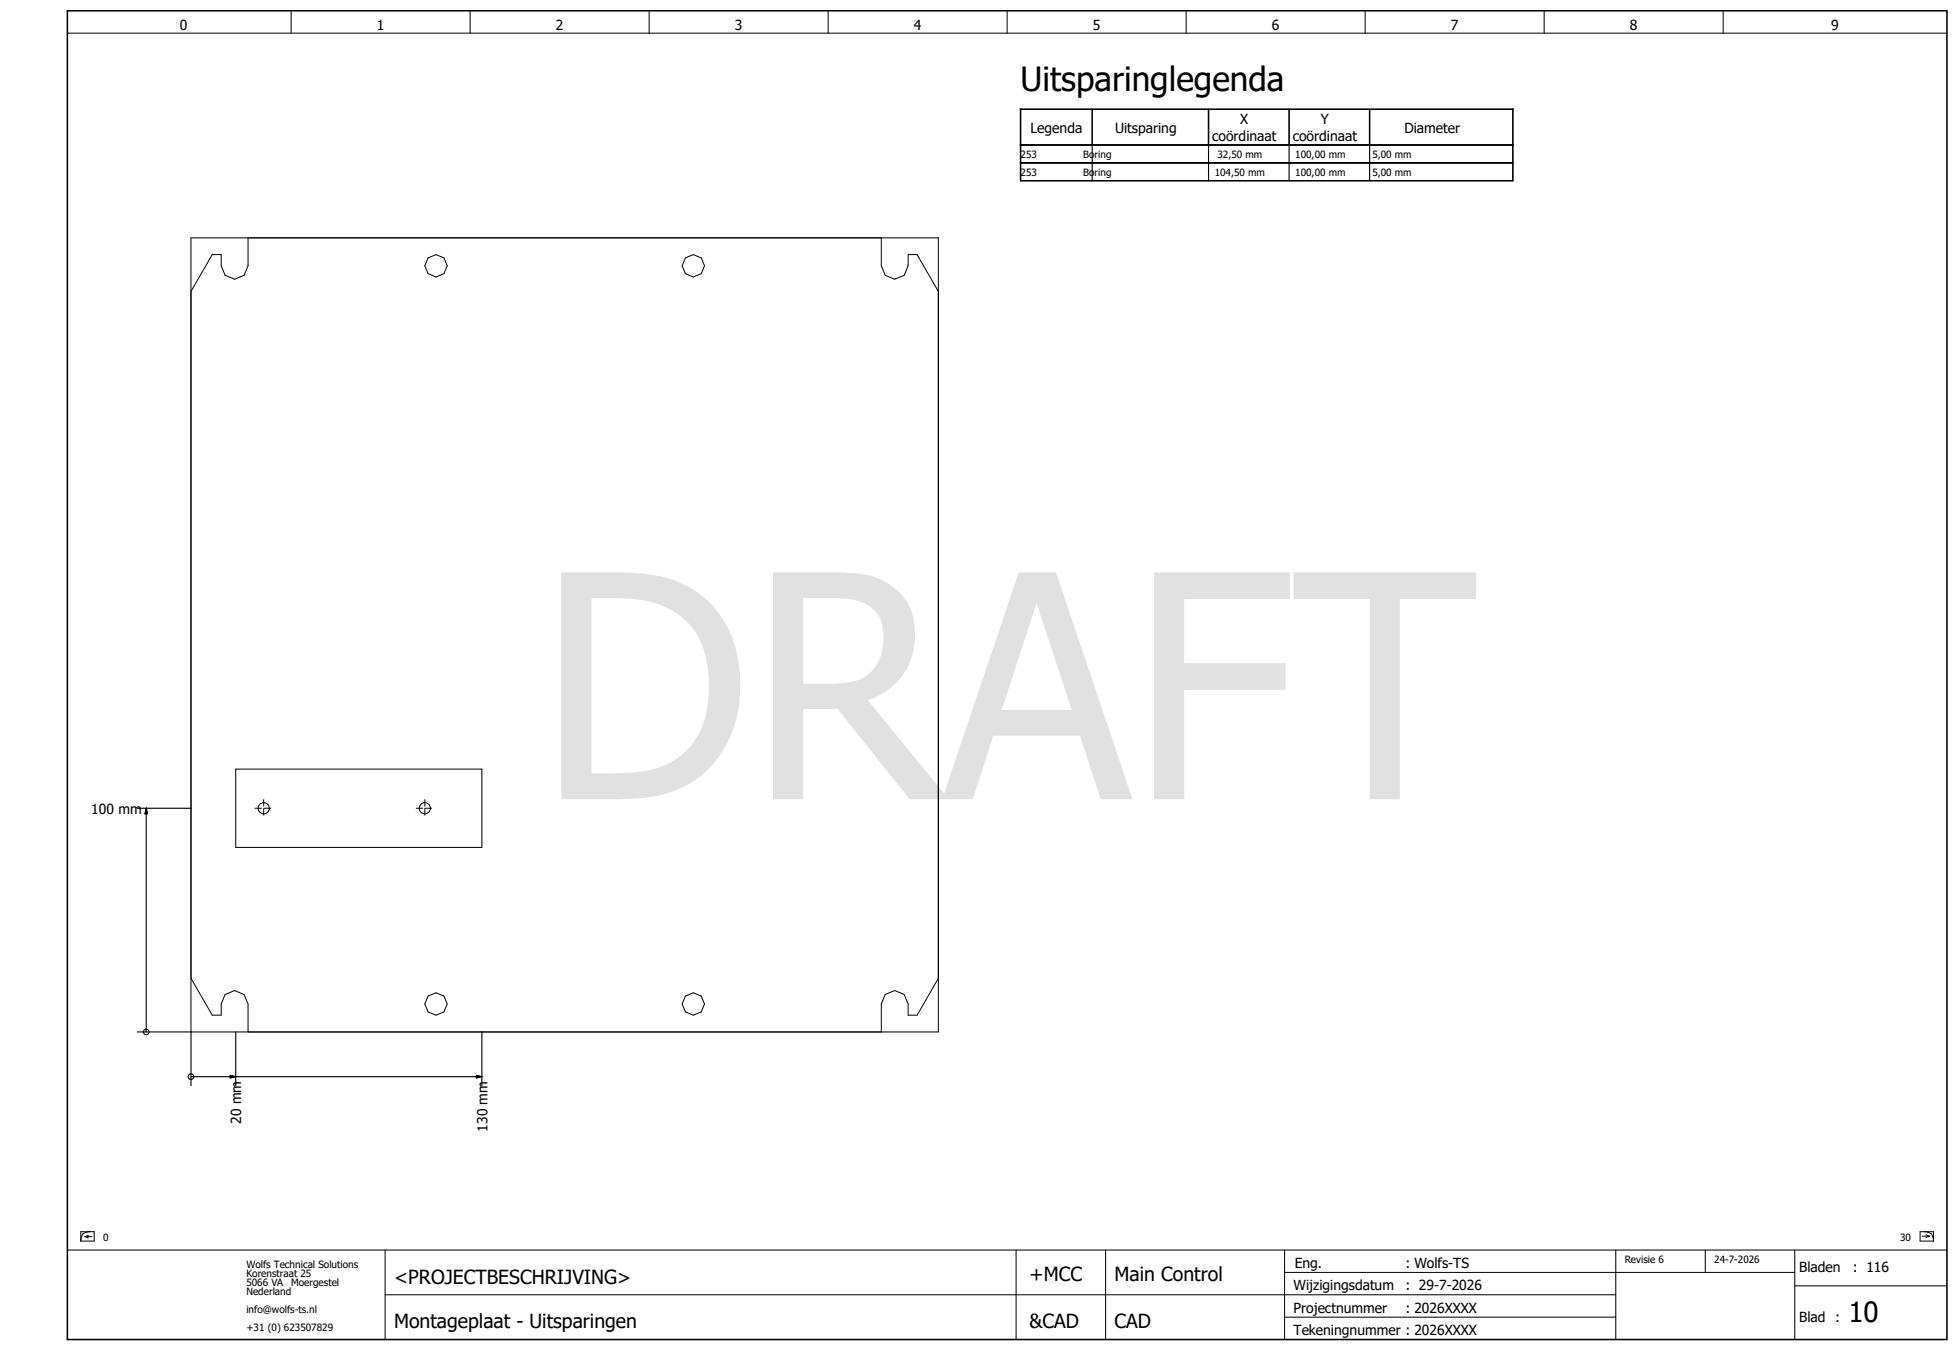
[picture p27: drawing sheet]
<svg xmlns="http://www.w3.org/2000/svg" width="438mm" height="302mm" viewBox="0 0 438 302" stroke-linecap="round" stroke-linejoin="round" font-family="sans-serif">
<defs><g id="words">
<text font-size="69.7" fill="#e1e1e1" x="120.3" y="178.6">DRAFT</text>
<text font-size="7.5" x="228.1" y="20.4">Uitsparinglegenda</text>
<text font-size="6.2" x="413.1" y="295.4">10</text>
<g font-size="4.3">
<text x="88.1" y="286.9">&lt;PROJECTBESCHRIJVING&gt;</text>
<text x="230.1" y="286.4">+MCC</text>
<text x="249.1" y="286.4">Main Control</text>
<text x="88.1" y="296.9">Montageplaat - Uitsparingen</text>
<text x="230.1" y="296.9">&amp;CAD</text>
<text x="249.1" y="296.9">CAD</text>
</g>
<g font-size="3.1">
<text x="40.2" y="6.8">0</text>
<text x="84.2" y="6.8">1</text>
<text x="124.2" y="6.8">2</text>
<text x="164.2" y="6.8">3</text>
<text x="204.2" y="6.8">4</text>
<text x="244.2" y="6.8">5</text>
<text x="284.2" y="6.8">6</text>
<text x="324.2" y="6.8">7</text>
<text x="364.2" y="6.8">8</text>
<text x="409.2" y="6.8">9</text>
<text x="230.2" y="29.6">Legenda</text>
<text x="249.2" y="29.6">Uitsparing</text>
<text x="277.2" y="27.8">X</text>
<text x="295.2" y="27.8">Y</text>
<text x="313.8" y="29.6">Diameter</text>
<text x="270.9" y="31.5">coördinaat</text>
<text x="288.9" y="31.5">coördinaat</text>
<text x="20.4" y="181.9">100 mm</text>
<text x="53.9" y="251.2" transform="rotate(-90 53.9 251.2)">20 mm</text>
<text x="108.9" y="252.9" transform="rotate(-90 108.9 252.9)">130 mm</text>
<text x="289.3" y="283.4">Eng.</text>
<text x="314.1" y="283.4">: Wolfs-TS</text>
<text x="402.1" y="284.4">Bladen</text>
<text x="414.1" y="284.4">: 116</text>
<text x="289.1" y="288.4">Wijzigingsdatum</text>
<text x="289.1" y="293.4">Projectnummer</text>
<text x="314.1" y="288.4">: 29-7-2026</text>
<text x="314.1" y="293.4">: 2026XXXX</text>
<text x="289.1" y="298.4">Tekeningnummer : 2026XXXX</text>
<text x="402.1" y="295.4">Blad :</text>
</g>
<g font-size="2.2">
<text x="228.1" y="35.3">253</text>
<text x="242.1" y="35.3">Boring</text>
<text x="272" y="35.3">32,50 mm</text>
<text x="289.4" y="35.3">100,00 mm</text>
<text x="306.7" y="35.3">5,00 mm</text>
<text x="228.1" y="39.3">253</text>
<text x="242.1" y="39.3">Boring</text>
<text x="271.4" y="39.3">104,50 mm</text>
<text x="289.4" y="39.3">100,00 mm</text>
<text x="306.7" y="39.3">5,00 mm</text>
<text x="23.1" y="277.4">0</text>
<text x="424.6" y="277.4">30</text>
<text x="55.1" y="283.4">Wolfs Technical Solutions</text>
<text x="55.1" y="285.4">Korenstraat 25</text>
<text x="55.1" y="287.4">5066 VA</text>
<text x="65.1" y="287.4">Moergestel</text>
<text x="363.1" y="282.4">Revisie 6</text>
<text x="383.1" y="282.4">24-7-2026</text>
<text x="55.1" y="289.4">Nederland</text>
<text x="55.1" y="293.4">info@wolfs-ts.nl</text>
<text x="55.1" y="297.4">+31 (0) 623507829</text>
</g>
</g></defs>
<g fill="none" stroke="#000" stroke-width=".22">
<path d="M15.1 7.4h420M65.1 2.4v5M105.1 2.4v5M145.1 2.4v5M185.1 2.4v5M225.1 2.4v5M265.1 2.4v5M305.1 2.4v5M345.1 2.4v5M385.1 2.4v5M42.7 53.2h167v177.5h-167zM55.4 53.2v6.2l-.9 2.1-2.1 .9-2.1-.9-.9-2.1v-2.5h-2l-4.7 8.2"/>
<path d="M196.9 53.2v6.2l.9 2.1 2.1 .9 2.1-.9 .9-2.1v-2.5h2l4.8 8.2M52.7 171.9h55v17.5h-55zM32.7 180.7l.3 1.2h-.6zM42.7 218.7l4.7 8.2h2v-2.5l.9-2.1 2.1-.9 2.1 .9 .9 2.1v6.3M209.7 218.7l-4.8 8.2h-2v-2.5l-.9-2.1-2.1-.9-2.1 .9-.9 2.1v6.3M51.4 240.4l1.3 .3-1.3 .2zM106.4 240.4l1.3 .3-1.3 .2zM15.1 279.4h420M18.1 275.3h3v2.1h-3zM18.5 275.8l-.3 .8-.1 .8M19 276.4h1.6M19 276.4l.8 .3"/>
<path d="M19.8 276.1l-.8 .3M20.2 275.3l-.9 .1-.8 .4M86.1 279.4v20M227.1 279.4v20M247.1 279.4v20M287.1 279.4v20M361.1 279.4v20M381.1 279.4v5M401.1 279.4v20M429.1 275.3h3v2.1h-3zM429.6 276.3h1.6M430 275.3l.8 .1 .8 .4"/>
<path d="M430.4 276l.8 .3M431.2 276.3l-.8 .3M431.6 275.8l.3 .8 .2 .8M86.1 289.4h275M287.1 284.4h114M287.1 294.4h74M401.1 287.4h34"/>
<circle cx="97.4" cy="59.4" r="2.5"/>
<circle cx="154.9" cy="59.4" r="2.5"/>
<circle cx="58.9" cy="180.7" r="1.25"/>
<circle cx="94.9" cy="180.7" r="1.25"/>
<circle cx="97.4" cy="224.4" r="2.5"/>
<circle cx="154.9" cy="224.4" r="2.5"/>
</g>
<path d="M15.1 2.4h420v297h-420zM228.1 32.4h110M228.1 24.4h110v16h-110zM228.1 36.4h110M244.1 24.4v8M270.1 24.4v8M288.1 24.4v8M306.1 24.4v8" fill="none" stroke="#000" stroke-width=".35"/>
<g fill="none" stroke="#000" stroke-width=".25">
<path d="M244.1 32.4v8M270.1 32.4v8M288.1 32.4v8M306.1 32.4v8M30.7 180.7h12M32.7 181.7v49M30.7 230.7h12v12M52.7 230.7v12M107.7 230.7v12M42.7 240.7h9M52.7 240.7h54"/>
<circle cx="32.7" cy="230.7" r=".63"/>
<circle cx="42.7" cy="240.7" r=".63"/>
</g>
<path d="M58.9 178.7v4M94.9 178.7v4M56.9 180.7h4M92.9 180.7h4" fill="none" stroke="#000" stroke-width=".22" stroke-dasharray="1.6 .2 0 .2" stroke-linecap="butt"/>
<path d="M32.7 180.7l.3 1.2h-.6zM51.4 240.4l1.3 .3-1.3 .2zM106.4 240.4l1.3 .3-1.3 .2z" fill="#000" stroke="#000" stroke-width=".22"/>
<use href="#words"/>
</svg>
